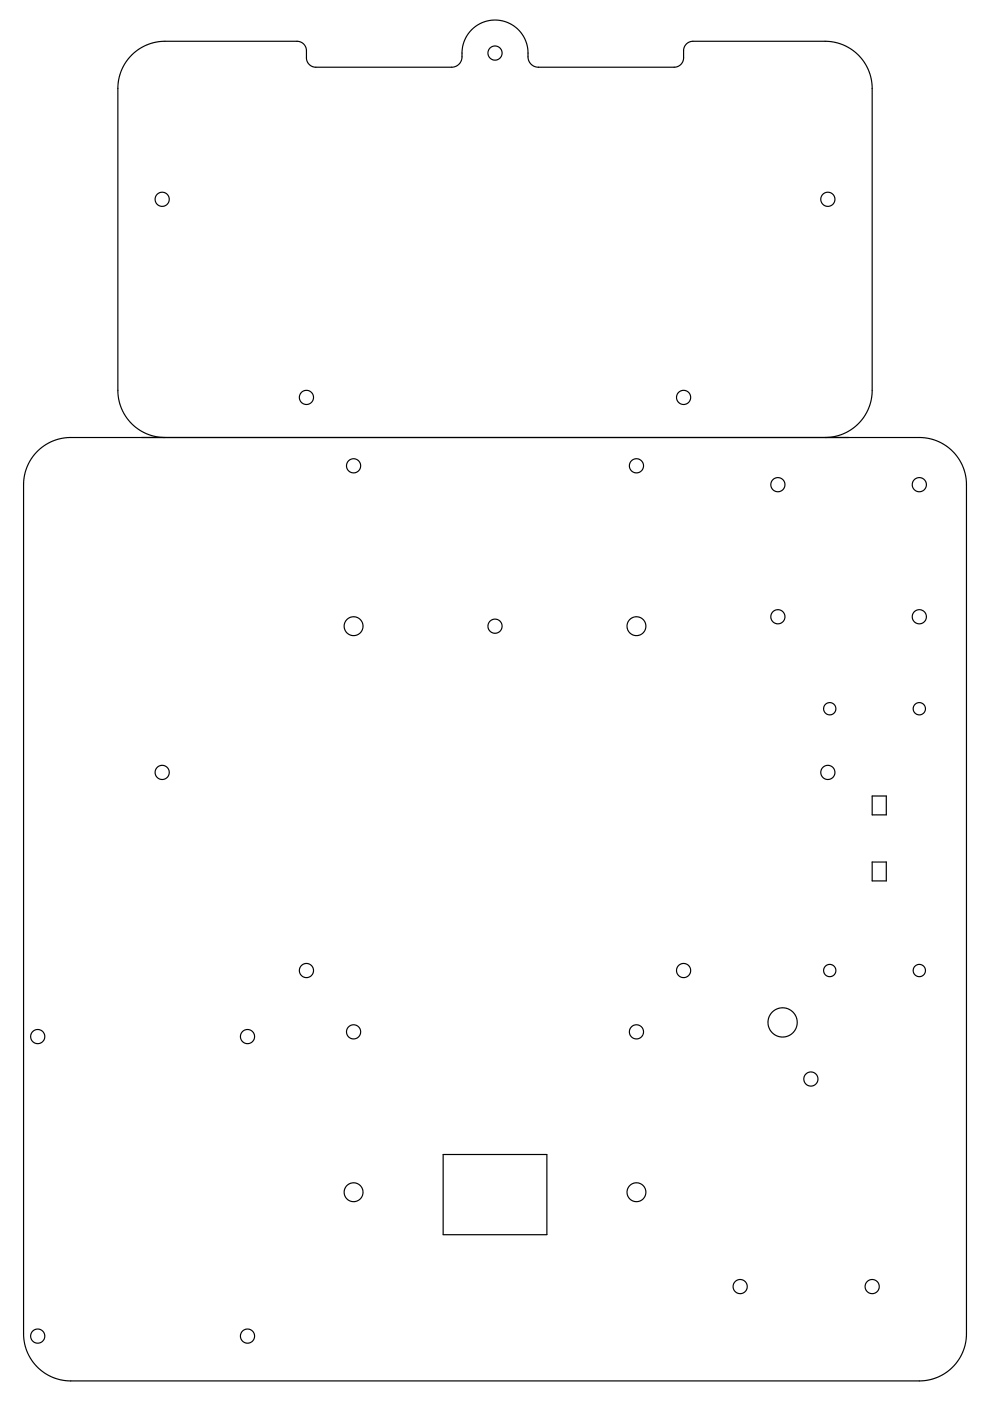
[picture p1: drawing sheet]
<svg xmlns="http://www.w3.org/2000/svg" width="210mm" height="297mm" viewBox="0 0 210 297" stroke-linecap="round" stroke-linejoin="round" font-family="sans-serif">
<g fill="none" stroke="#000" stroke-width=".25">
<path d="M7.9 95.7l1.5-1.2 1.7-.9 1.8-.6 1.9-.2h180.1l2 .2 1.9 .5 1.7 1 1.5 1.2 1.2 1.5 .9 1.7 .6 1.8 .2 1.9v180.2l-.2 2-.6 1.8-.9 1.8-1.2 1.5-1.5 1.2-1.7 .9-1.8 .6-1.9 .2h-180.1l-2-.2-1.8-.6-1.8-.9-1.5-1.3-1.2-1.4-.9-1.7-.6-1.8-.2-2v-180.1l.2-2 .6-1.9 .9-1.7zM35 92.8l-1.9-.2-1.7-.5-1.7-.8-1.4-1.1-1.3-1.4-.9-1.5-.7-1.8-.4-1.8v-65.2l.2-1.6 .4-1.5 .7-1.5 .8-1.3 1.4-1.5 1.7-1.1 1.8-.8 1.9-.4h29.1l.9 .2 .8 .7 .2 .7 .1 2 .1 .6 .6 .8 .9 .4h29.4l1-.3 .7-.9 .2-.7 .1-1.8 .3-1.3 .6-1.4 .8-1.2 1.1-1 1.3-.7 1.4-.5 1.4-.1 1.5 .1 1.4 .4 1.3 .8 1.1 1 .8 1.2 .6 1.4 .3 1.3 .1 1.8 .2 .7 .7 .9 1 .3h29.4l.9-.4 .6-.8 .1-.6 .1-2 .3-.7 .7-.7 .9-.2h29.1l1.9 .4 1.9 .8 1.6 1.1 1.4 1.5 .9 1.3 .6 1.5 .4 1.5 .2 1.6v65.2l-.4 1.9-.6 1.7-1 1.5-1.3 1.4-1.4 1.1-1.7 .8-1.7 .5-1.9 .2M184.9 168.8h3v4h-3zM184.9 182.8h3v4h-3zM94 244.8h22v17h-22z"/>
<circle cx="105" cy="11.3" r="1.5"/>
<circle cx="34.4" cy="42.3" r="1.5"/>
<circle cx="175.5" cy="42.3" r="1.5"/>
<circle cx="65" cy="84.3" r="1.5"/>
<circle cx="75" cy="98.8" r="1.5"/>
<circle cx="134.9" cy="98.8" r="1.5"/>
<circle cx="144.9" cy="84.3" r="1.5"/>
<circle cx="164.9" cy="102.8" r="1.5"/>
<circle cx="194.9" cy="102.8" r="1.5"/>
<circle cx="75" cy="132.8" r="2"/>
<circle cx="105" cy="132.8" r="1.5"/>
<circle cx="134.9" cy="132.8" r="2"/>
<circle cx="164.9" cy="130.8" r="1.5"/>
<circle cx="194.9" cy="130.8" r="1.5"/>
<circle cx="175.9" cy="150.3" r="1.3"/>
<circle cx="194.9" cy="150.3" r="1.3"/>
<circle cx="34.4" cy="163.8" r="1.5"/>
<circle cx="175.5" cy="163.8" r="1.5"/>
<circle cx="8" cy="219.8" r="1.5"/>
<circle cx="52.5" cy="219.8" r="1.5"/>
<circle cx="65" cy="205.8" r="1.5"/>
<circle cx="75" cy="218.8" r="1.5"/>
<circle cx="134.9" cy="218.8" r="1.5"/>
<circle cx="144.9" cy="205.8" r="1.5"/>
<circle cx="165.9" cy="216.8" r="3.1"/>
<circle cx="175.9" cy="205.8" r="1.3"/>
<circle cx="194.9" cy="205.8" r="1.3"/>
<circle cx="171.9" cy="228.8" r="1.5"/>
<circle cx="75" cy="252.8" r="2"/>
<circle cx="134.9" cy="252.8" r="2"/>
<circle cx="156.9" cy="272.8" r="1.5"/>
<circle cx="184.9" cy="272.8" r="1.5"/>
<circle cx="8" cy="283.3" r="1.5"/>
<circle cx="52.5" cy="283.3" r="1.5"/>
</g>
</svg>
